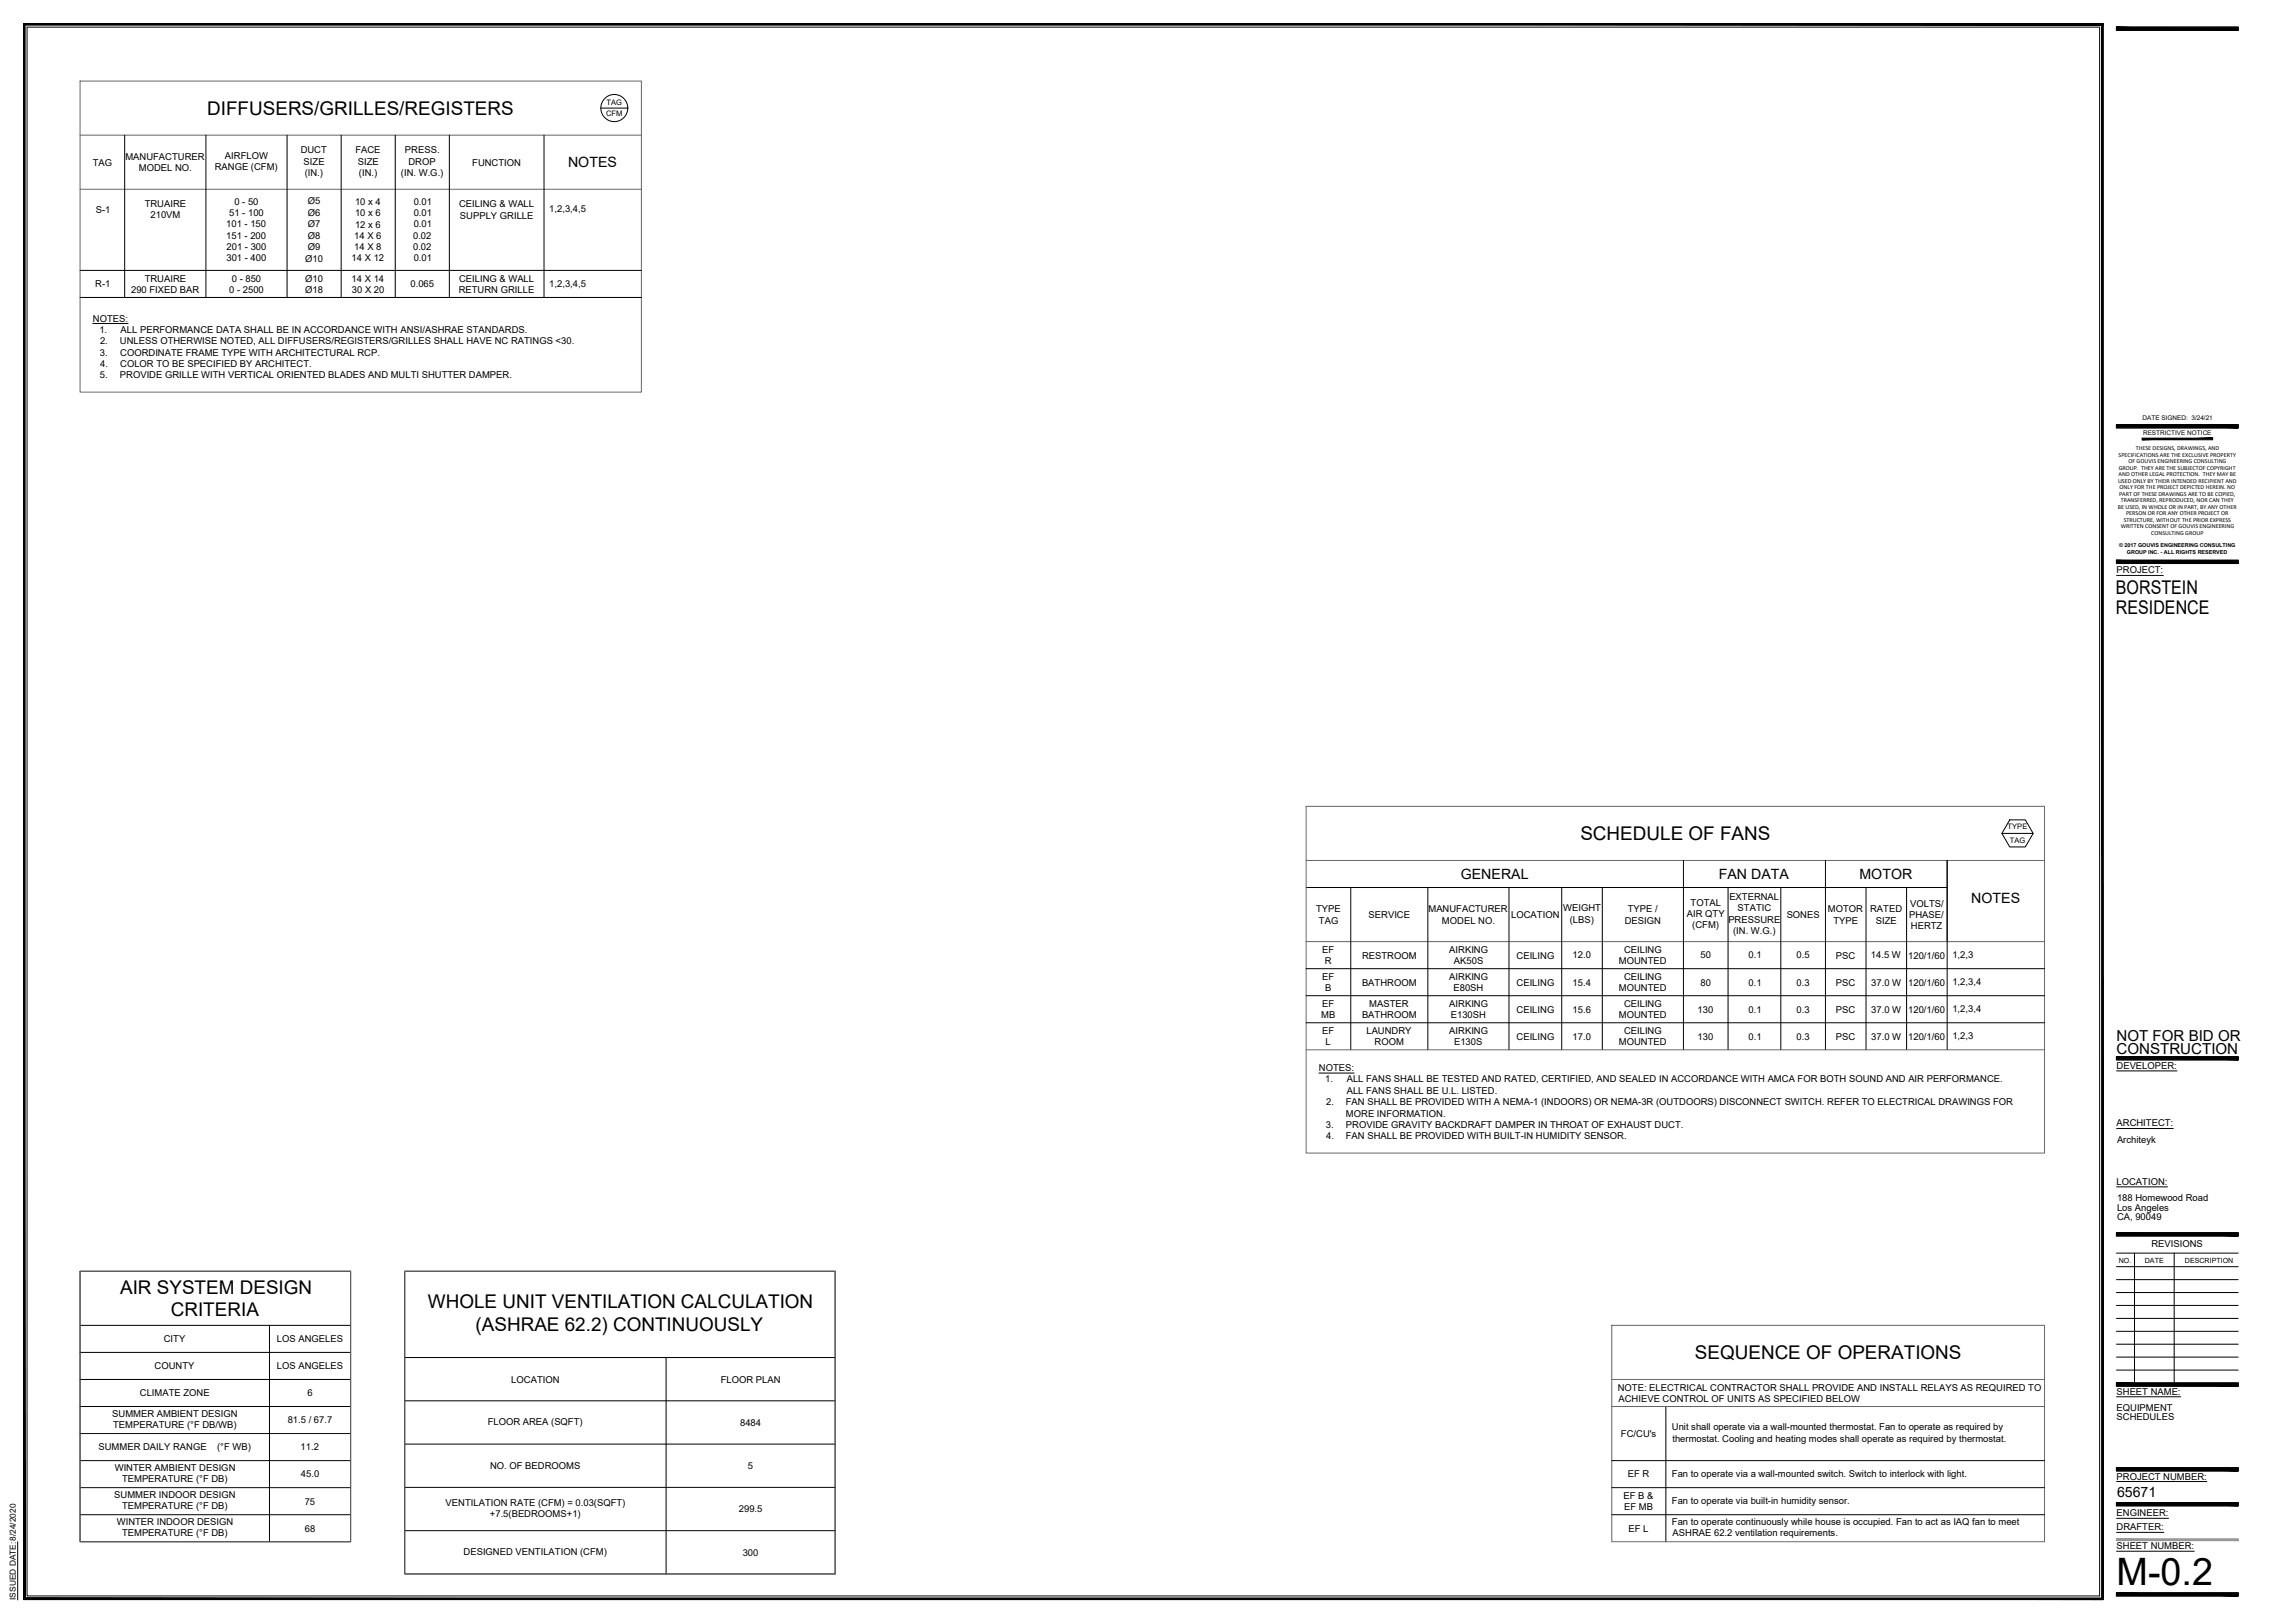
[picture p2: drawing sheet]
<svg xmlns="http://www.w3.org/2000/svg" width="1067mm" height="762mm" viewBox="0 0 1067 762" stroke-linecap="round" stroke-linejoin="round" font-family="sans-serif">
<defs><g id="words">
<text font-size="17.7" x="994" y="744">M-0.2</text>
<g font-size="8.9">
<text x="97" y="54">DIFFUSERS/GRILLES/REGISTERS</text>
<text x="994" y="279">BORSTEIN</text>
<text x="994" y="288">RESIDENCE</text>
<text x="742" y="394">SCHEDULE OF FANS</text>
<text x="56" y="607">AIR SYSTEM DESIGN</text>
<text x="201" y="614">WHOLE UNIT VENTILATION CALCULATION</text>
<text x="80" y="618">CRITERIA</text>
<text x="223" y="625">(ASHRAE 62.2) CONTINUOUSLY</text>
<text x="796" y="638">SEQUENCE OF OPERATIONS</text>
</g>
<g font-size="7.1">
<text x="994" y="489">NOT FOR BID OR</text>
<text x="994" y="495">CONSTRUCTION</text>
</g>
<g font-size="6.7">
<text x="267" y="79">NOTES</text>
<text x="686" y="413">GENERAL</text>
<text x="807" y="413">FAN DATA</text>
<text x="873" y="413">MOTOR</text>
<text x="926" y="424">NOTES</text>
<text x="994" y="703">65671</text>
</g>
<g font-size="4.4">
<text x="141" y="72">DUCT</text>
<text x="167" y="72">FACE</text>
<text x="190" y="72">PRESS.</text>
<text x="44" y="78">TAG</text>
<text x="59" y="75">MANUFACTURER</text>
<text x="106" y="75">AIRFLOW</text>
<text x="143" y="77">SIZE</text>
<text x="168" y="77">SIZE</text>
<text x="192" y="77">DROP</text>
<text x="222" y="78">FUNCTION</text>
<text x="65" y="80">MODEL NO.</text>
<text x="101" y="80">RANGE (CFM)</text>
<text x="143" y="83">(IN.)</text>
<text x="169" y="83">(IN.)</text>
<text x="188" y="83">(IN. W.G.)</text>
<text x="145" y="96">Ø5</text>
<text x="45" y="100">S-1</text>
<text x="68" y="97">TRUAIRE</text>
<text x="108" y="102">51 - 100</text>
<text x="110" y="96">0 - 50</text>
<text x="145" y="101">Ø6</text>
<text x="167" y="96">10 x 4</text>
<text x="167" y="102">10 x 6</text>
<text x="194" y="96">0.01</text>
<text x="194" y="102">0.01</text>
<text x="216" y="97">CEILING &amp; WALL</text>
<text x="258" y="100">1,2,3,4,5</text>
<text x="71" y="103">210VM</text>
<text x="106" y="107">101 - 150</text>
<text x="145" y="107">Ø7</text>
<text x="167" y="107">12 x 6</text>
<text x="194" y="107">0.01</text>
<text x="216" y="103">SUPPLY GRILLE</text>
<text x="106" y="112">151 - 200</text>
<text x="145" y="112">Ø8</text>
<text x="166" y="112">14 X 6</text>
<text x="194" y="112">0.02</text>
<text x="106" y="117">201 - 300</text>
<text x="145" y="118">Ø9</text>
<text x="166" y="117">14 X 8</text>
<text x="194" y="117">0.02</text>
<text x="106" y="123">301 - 400</text>
<text x="143" y="123">Ø10</text>
<text x="165" y="123">14 X 12</text>
<text x="194" y="123">0.01</text>
<text x="45" y="135">R-1</text>
<text x="62" y="137">290 FIXED BAR</text>
<text x="68" y="132">TRUAIRE</text>
<text x="108" y="137">0 - 2500</text>
<text x="109" y="132">0 - 850</text>
<text x="143" y="132">Ø10</text>
<text x="143" y="138">Ø18</text>
<text x="165" y="132">14 X 14</text>
<text x="165" y="137">30 X 20</text>
<text x="193" y="135">0.065</text>
<text x="215" y="138">RETURN GRILLE</text>
<text x="216" y="132">CEILING &amp; WALL</text>
<text x="258" y="135">1,2,3,4,5</text>
<text x="44" y="151">NOTES:</text>
<text x="47" y="156">1.</text>
<text x="47" y="162">2.</text>
<text x="56" y="162">UNLESS OTHERWISE NOTED, ALL DIFFUSERS/REGISTERS/GRILLES SHALL HAVE NC RATINGS &lt;30.</text>
<text x="57" y="156">ALL PERFORMANCE DATA SHALL BE IN ACCORDANCE WITH ANSI/ASHRAE STANDARDS.</text>
<text x="47" y="167">3.</text>
<text x="56" y="167">COORDINATE FRAME TYPE WITH ARCHITECTURAL RCP.</text>
<text x="47" y="172">4.</text>
<text x="56" y="172">COLOR TO BE SPECIFIED BY ARCHITECT.</text>
<text x="47" y="178">5.</text>
<text x="56" y="178">PROVIDE GRILLE WITH VERTICAL ORIENTED BLADES AND MULTI SHUTTER DAMPER.</text>
<text x="994" y="269">PROJECT:</text>
<text x="794" y="425">TOTAL</text>
<text x="812" y="422">EXTERNAL</text>
<text x="897" y="426">VOLTS/</text>
<text x="618" y="428">TYPE</text>
<text x="643" y="431">SERVICE</text>
<text x="671" y="428">MANUFACTURER</text>
<text x="710" y="431">LOCATION</text>
<text x="734" y="428">WEIGHT</text>
<text x="764" y="428">TYPE /</text>
<text x="792" y="431">AIR QTY</text>
<text x="816" y="428">STATIC</text>
<text x="839" y="431">SONES</text>
<text x="858" y="428">MOTOR</text>
<text x="878" y="428">RATED</text>
<text x="896" y="431">PHASE/</text>
<text x="619" y="434">TAG</text>
<text x="677" y="434">MODEL NO.</text>
<text x="737" y="433">(LBS)</text>
<text x="763" y="434">DESIGN</text>
<text x="795" y="436">(CFM)</text>
<text x="812" y="433">PRESSURE</text>
<text x="861" y="434">TYPE</text>
<text x="881" y="434">SIZE</text>
<text x="897" y="436">HERTZ</text>
<text x="814" y="439">(IN. W.G.)</text>
<text x="621" y="447">EF</text>
<text x="681" y="447">AIRKING</text>
<text x="763" y="447">CEILING</text>
<text x="917" y="450">1,2,3</text>
<text x="622" y="453">R</text>
<text x="640" y="450">RESTROOM</text>
<text x="683" y="453">AK50S</text>
<text x="712" y="450">CEILING</text>
<text x="738" y="450">12.0</text>
<text x="760" y="453">MOUNTED</text>
<text x="798" y="450">50</text>
<text x="821" y="450">0.1</text>
<text x="844" y="450">0.5</text>
<text x="862" y="450">PSC</text>
<text x="878" y="450">14.5 W</text>
<text x="896" y="450">120/1/60</text>
<text x="621" y="460">EF</text>
<text x="681" y="460">AIRKING</text>
<text x="763" y="460">CEILING</text>
<text x="622" y="465">B</text>
<text x="640" y="463">BATHROOM</text>
<text x="682" y="465">E80SH</text>
<text x="712" y="463">CEILING</text>
<text x="738" y="463">15.4</text>
<text x="760" y="465">MOUNTED</text>
<text x="798" y="463">80</text>
<text x="821" y="463">0.1</text>
<text x="844" y="463">0.3</text>
<text x="862" y="463">PSC</text>
<text x="879" y="463">37.0 W</text>
<text x="896" y="463">120/1/60</text>
<text x="917" y="462">1,2,3,4</text>
<text x="621" y="473">EF</text>
<text x="643" y="473">MASTER</text>
<text x="681" y="473">AIRKING</text>
<text x="763" y="473">CEILING</text>
<text x="620" y="478">MB</text>
<text x="640" y="478">BATHROOM</text>
<text x="681" y="478">E130SH</text>
<text x="712" y="475">CEILING</text>
<text x="738" y="475">15.6</text>
<text x="760" y="478">MOUNTED</text>
<text x="797" y="475">130</text>
<text x="821" y="475">0.1</text>
<text x="844" y="475">0.3</text>
<text x="862" y="475">PSC</text>
<text x="879" y="475">37.0 W</text>
<text x="896" y="475">120/1/60</text>
<text x="917" y="475">1,2,3,4</text>
<text x="621" y="485">EF</text>
<text x="642" y="485">LAUNDRY</text>
<text x="681" y="485">AIRKING</text>
<text x="763" y="485">CEILING</text>
<text x="622" y="491">L</text>
<text x="645" y="491">ROOM</text>
<text x="683" y="491">E130S</text>
<text x="712" y="488">CEILING</text>
<text x="738" y="488">17.0</text>
<text x="760" y="491">MOUNTED</text>
<text x="797" y="488">130</text>
<text x="821" y="488">0.1</text>
<text x="844" y="488">0.3</text>
<text x="862" y="488">PSC</text>
<text x="879" y="488">37.0 W</text>
<text x="896" y="488">120/1/60</text>
<text x="917" y="488">1,2,3</text>
<text x="619" y="503">NOTES:</text>
<text x="994" y="502">DEVELOPER:</text>
<text x="622" y="508">1.</text>
<text x="632" y="508">ALL FANS SHALL BE TESTED AND RATED, CERTIFIED, AND SEALED IN ACCORDANCE WITH AMCA FOR BOTH SOUND AND AIR PERFORMANCE.</text>
<text x="632" y="514">ALL FANS SHALL BE U.L. LISTED.</text>
<text x="623" y="519">2.</text>
<text x="632" y="519">FAN SHALL BE PROVIDED WITH A NEMA-1 (INDOORS) OR NEMA-3R (OUTDOORS) DISCONNECT SWITCH. REFER TO ELECTRICAL DRAWINGS FOR</text>
<text x="632" y="524">MORE INFORMATION.</text>
<text x="623" y="530">3.</text>
<text x="632" y="530">PROVIDE GRAVITY BACKDRAFT DAMPER IN THROAT OF EXHAUST DUCT.</text>
<text x="994" y="529">ARCHITECT:</text>
<text x="623" y="535">4.</text>
<text x="632" y="535">FAN SHALL BE PROVIDED WITH BUILT-IN HUMIDITY SENSOR.</text>
<text x="994" y="537">Architeyk</text>
<text x="994" y="556">LOCATION:</text>
<text x="994" y="564">188 Homewood Road</text>
<text x="994" y="568">Los Angeles</text>
<text x="994" y="573">CA, 90049</text>
<text x="1010" y="586">REVISIONS</text>
<text x="77" y="630">CITY</text>
<text x="130" y="630">LOS ANGELES</text>
<text x="73" y="643">COUNTY</text>
<text x="130" y="643">LOS ANGELES</text>
<text x="240" y="649">LOCATION</text>
<text x="338" y="649">FLOOR PLAN</text>
<text x="760" y="653">NOTE: ELECTRICAL CONTRACTOR SHALL PROVIDE AND INSTALL RELAYS AS REQUIRED TO</text>
<text x="66" y="656">CLIMATE ZONE</text>
<text x="144" y="656">6</text>
<text x="760" y="658">ACHIEVE CONTROL OF UNITS AS SPECIFIED BELOW</text>
<text x="994" y="655">SHEET NAME:</text>
<text x="53" y="665">SUMMER AMBIENT DESIGN</text>
<text x="994" y="662">EQUIPMENT</text>
<text x="53" y="671">TEMPERATURE (°F DB/WB)</text>
<text x="135" y="668">81.5 / 67.7</text>
<text x="229" y="669">FLOOR AREA (SQFT)</text>
<text x="348" y="669">8484</text>
<text x="785" y="671">Unit shall operate via a wall-mounted thermostat. Fan to operate as required by</text>
<text x="994" y="667">SCHEDULES</text>
<text x="761" y="675">FC/CU's</text>
<text x="785" y="677">thermostat. Cooling and heating modes shall operate as required by thermostat.</text>
<text x="46" y="681">SUMMER DAILY RANGE</text>
<text x="102" y="681">(°F WB)</text>
<text x="141" y="681">11.2</text>
<text x="230" y="690">NO. OF BEDROOMS</text>
<text x="351" y="690">5</text>
<text x="54" y="691">WINTER AMBIENT DESIGN</text>
<text x="57" y="696">TEMPERATURE (°F DB)</text>
<text x="141" y="694">45.0</text>
<text x="764" y="694">EF R</text>
<text x="785" y="693">Fan to operate via a wall-mounted switch. Switch to interlock with light.</text>
<text x="994" y="695">PROJECT NUMBER:</text>
<text x="54" y="703">SUMMER INDOOR DESIGN</text>
<text x="143" y="706">75</text>
<text x="209" y="707">VENTILATION RATE (CFM) = 0.03(SQFT)</text>
<text x="762" y="704">EF B &amp;</text>
<text x="785" y="706">Fan to operate via built-in humidity sensor.</text>
<text x="57" y="709">TEMPERATURE (°F DB)</text>
<text x="230" y="712">+7.5(BEDROOMS+1)</text>
<text x="347" y="710">299.5</text>
<text x="763" y="709">EF MB</text>
<text x="994" y="712">ENGINEER:</text>
<text x="55" y="716">WINTER INDOOR DESIGN</text>
<text x="143" y="719">68</text>
<text x="765" y="719">EF L</text>
<text x="785" y="716">Fan to operate continuously while house is occupied. Fan to act as IAQ fan to meet</text>
<text x="994" y="719">DRAFTER:</text>
<text x="57" y="721">TEMPERATURE (°F DB)</text>
<text x="785" y="721">ASHRAE 62.2 ventilation requirements.</text>
<text x="218" y="730">DESIGNED VENTILATION (CFM)</text>
<text x="349" y="730">300</text>
<text x="994" y="727">SHEET NUMBER:</text>
</g>
<text font-size="3.9" x="7" y="751" transform="rotate(-90 7 751)">ISSUED DATE:8/24/2020</text>
<g font-size="3.5">
<text x="285" y="49">TAG</text>
<text x="285" y="55">CFM</text>
<text x="943" y="389">TYPE</text>
<text x="944" y="396">TAG</text>
</g>
<g font-size="3.3">
<text x="995" y="593">NO.</text>
<text x="1007" y="593">DATE</text>
<text x="1026" y="593">DESCRIPTION</text>
</g>
<g font-size="3">
<text x="1006" y="197">DATE SIGNED: 3/24/21</text>
<text x="1006" y="204">RESTRICTIVE NOTICE</text>
</g>
<g font-size="2.9">
<text x="995" y="214">SPECIFICATIONS ARE THE EXCLUSIVE PROPERTY</text>
<text x="1003" y="211">THESE DESIGNS, DRAWINGS, AND</text>
<text x="995" y="221">GROUP. THEY ARE THE SUBJECTOF COPYRIGHT</text>
<text x="999" y="218">OF GOUVIS ENGINEERING CONSULTING</text>
<text x="994" y="227">USED ONLY BY THEIR INTENDED RECIPIENT AND</text>
<text x="995" y="224">AND OTHER LEGAL PROTECTION. THEY MAY BE</text>
<text x="995" y="233">PART OF THESE DRAWINGS ARE TO BE COPIED,</text>
<text x="995" y="230">ONLY FOR THE PROJECT DEPICTED HEREIN. NO</text>
<text x="994" y="239">BE USED, IN WHOLE OR IN PART, BY ANY OTHER</text>
<text x="996" y="236">TRANSFERRED, REPRODUCED, NOR CAN THEY</text>
<text x="997" y="245">STRUCTURE, WITHOUT THE PRIOR EXPRESS</text>
<text x="998" y="242">PERSON OR FOR ANY OTHER PROJECT OR</text>
<text x="996" y="248">WRITTEN CONSENT OF GOUVIS ENGINEERING</text>
<text x="1010" y="251">CONSULTING GROUP</text>
</g>
<g font-size="2.5">
<text x="995" y="257">© 2017 GOUVIS ENGINEERING CONSULTING</text>
<text x="999" y="260">GROUP INC. - ALL RIGHTS RESERVED</text>
</g>
</g></defs>
<!-- layer: SCHED-BORDER -->
<path d="M38 38h263v51h-263zM38 63h263M38 89v95h263v-95M613 379h347v63h-347zM613 404h347M613 442v99h347v-99M613 493h347M38 597h127v127h-127zM190 597h202v142h-202zM757 622h203v38h-203zM757 648h203M757 660v64h203v-64" fill="none" stroke="#666" stroke-width=".47"/>
<g fill="none" stroke="#000" stroke-width=".47">
<path d="M59 63v77M97 63v77M135 63v77M160 63v77M186 63v77M211 63v77M255 63v77M38 127h263M38 140h263M613 417h301M634 417v76M670 417v76"/>
<path d="M709 417v76M733 417v76M752 417v76M790 404v89M811 417v76M836 417v76M857 404v89M876 417v76M895 417v76M914 404v89M613 455h347M613 467h347"/>
<path d="M613 480h347M38 597h127v127h-127zM190 597h202v142h-202zM38 622h127M38 635h127M127 622v102M190 637h202M313 637v102M38 648h127M190 658h202M38 660h127M38 673h127"/>
<path d="M190 678h202M782 660v64M38 686h127M38 698h127M190 698h202M757 686h203M757 698h203M38 711h127M190 719h202M757 711h203"/>
</g>
<!-- layer: SCHED-TEXT -->
<path d="M940 391h15M944 385h7l4 6-4 7h-7l-4-7zM619 504h17" fill="none" stroke="#000" stroke-width=".47"/>
<!-- layer: SchedTXT -->
<path d="M44 152h16" fill="none" stroke="#000" stroke-width=".47"/>
<!-- layer: M_TEXT -->
<g fill="none" stroke="#000" stroke-width=".47">
<path d="M282 51h13"/>
<circle cx="288" cy="51" r="6"/>
</g>
<!-- layer: 5671_SHBD_MEP|SHBD-FRAM -->
<g fill="#000" stroke="#000" stroke-width=".47">
<path d="M994 13l57 1v-1zM994 13l57 1h-57z"/>
<path d="M994 199l57 2v-2zM994 199l57 2h-57z"/>
<path d="M1006 206h33zM1006 206h33h-33z"/>
<path d="M994 263l57 2v-2zM994 263l57 2h-57z"/>
<path d="M994 496l57 2v-2zM994 496l57 2h-57z"/>
<path d="M994 579l57 1v-1zM994 579l57 1h-57z"/>
<path d="M994 649l57 2v-2zM994 649l57 2h-57z"/>
<path d="M994 689l57 2v-2zM994 689l57 2h-57z"/>
<path d="M994 705l57 2v-2zM994 705l57 2h-57z"/>
<path d="M994 748l57 1v-1zM994 748l57 1h-57z"/>
</g>
<path d="M994 13h57v1h-57zM994 199h57v2h-57zM994 263h57v2h-57zM994 496h57v2h-57zM994 579h57v1h-57zM994 649h57v2h-57zM994 689h57v2h-57zM994 705h57v2h-57zM994 748h57v1h-57z" fill="none" stroke="#000" stroke-width=".55"/>
<!-- layer: 5671_SHBD_MEP|SHBD-TEXT -->
<path d="M13 13h973v736h-973zM994 270h22M994 503h28M994 530h26M994 557h24M994 656h30M994 696h42M994 713h24M994 719h22M8 724v27M994 728h36" fill="none" stroke="#000" stroke-width=".47"/>
<!-- layer: 5671_SHBD_MEP|SHBD-FRAM -->
<path d="M994 723h57h-57z" fill="none" stroke="#999" stroke-width=".47"/>
<path d="M994 723h57zM994 723h57h-57z" fill="#999" stroke="#999" stroke-width=".47"/>
<path d="M994 588h57M994 595h57M1002 588v61M1021 588v61M994 619h57M994 613h57M994 607h57M994 601h57M994 637h57M994 631h57M994 625h57M994 643h57" fill="none" stroke="#000" stroke-width=".47"/>
<!-- layer: 5671_SHBD_MEP|BORDER -->
<g fill="#000" stroke="#000" stroke-width=".47">
<path d="M11 12l1 738v-738zM11 12l1 738h-1z"/>
<path d="M11 11l977 1v-1zM11 11l977 1h-977z"/>
<path d="M987 12l1 738v-738zM987 12l1 738h-1z"/>
<path d="M11 750l977 1v-1zM11 750l977 1h-977z"/>
</g>
<path d="M11 11v740h977v-740h-977v740M12 12h975v738h-975z" fill="none" stroke="#000" stroke-width=".47"/>
<use href="#words"/>
</svg>
